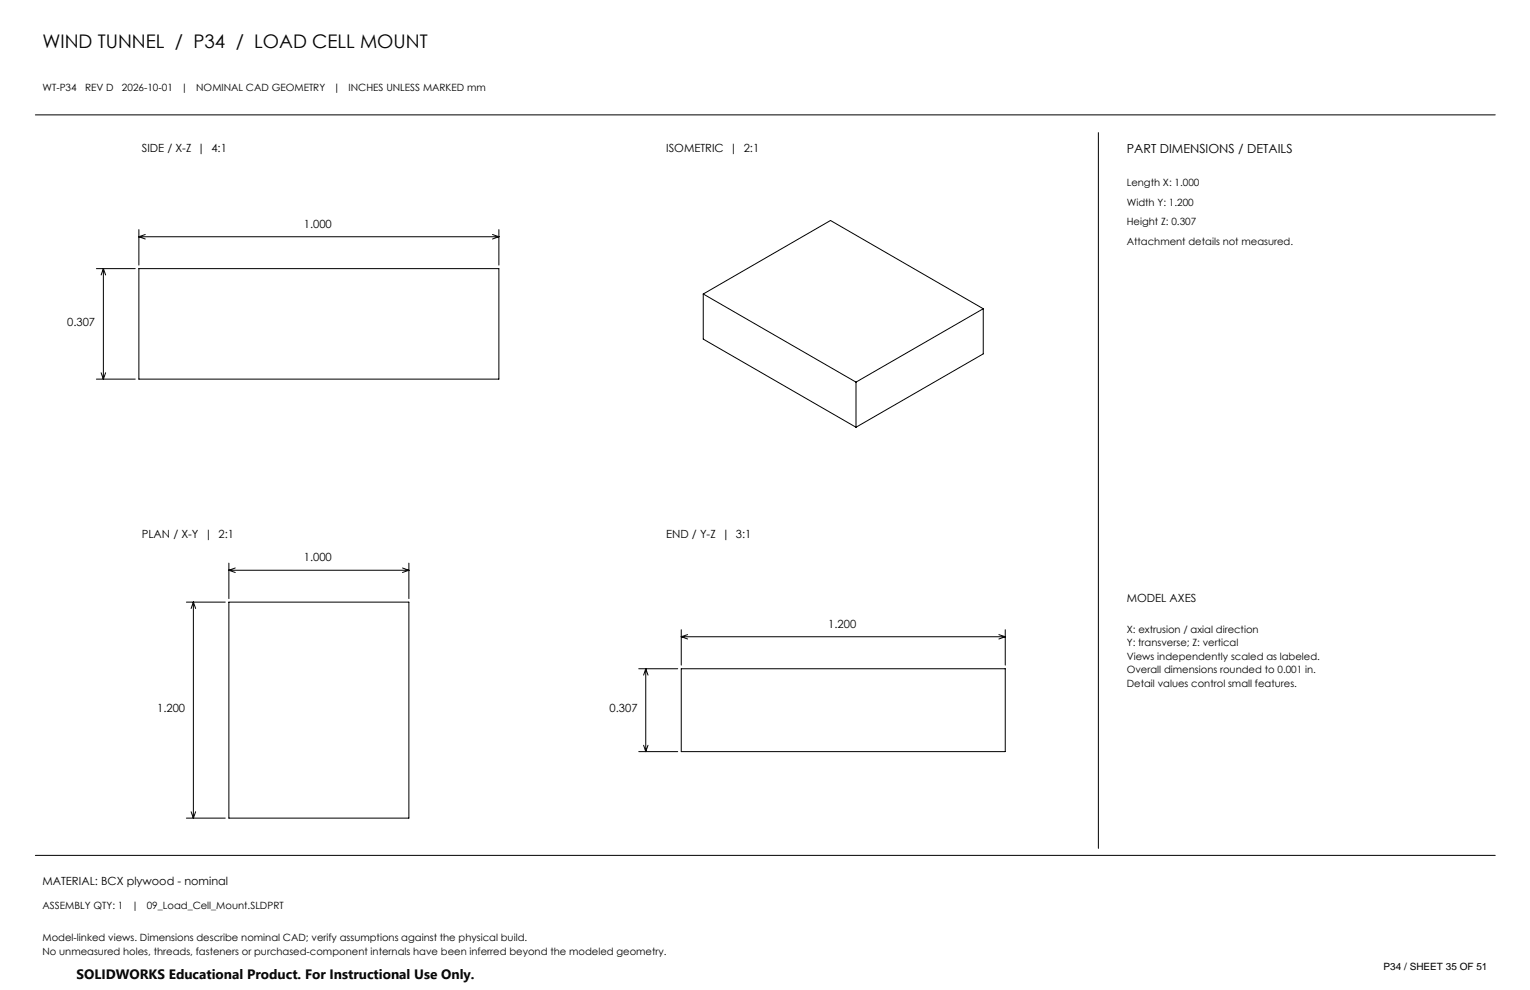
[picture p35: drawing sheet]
<svg xmlns="http://www.w3.org/2000/svg" width="432mm" height="279mm" viewBox="0 0 432 279" stroke-linecap="round" stroke-linejoin="round" font-family="sans-serif">
<defs><g id="words">
<text font-size="5.3" x="12" y="13.5">WIND TUNNEL / P34 / LOAD CELL MOUNT</text>
<text font-size="3.8" x="21.6" y="276.3">SOLIDWORKS Educational Product. For Instructional Use Only.</text>
<text font-size="3.5" x="318" y="43.2">PART DIMENSIONS / DETAILS</text>
<g font-size="3.2">
<text x="40" y="42.9">SIDE / X-Z | 4:1</text>
<text x="188" y="42.9">ISOMETRIC | 2:1</text>
<text x="85.8" y="64.3">1.000</text>
<text x="19" y="91.9">0.307</text>
<text x="40" y="151.9">PLAN / X-Y | 2:1</text>
<text x="188" y="151.9">END / Y-Z | 3:1</text>
<text x="85.8" y="158.4">1.000</text>
<text x="318" y="169.9">MODEL AXES</text>
<text x="233.7" y="177.2">1.200</text>
<text x="44.4" y="200.9">1.200</text>
<text x="172" y="200.9">0.307</text>
<text x="12" y="249.9">MATERIAL: BCX plywood - nominal</text>
</g>
<g font-size="2.8">
<text x="12" y="25.6">WT-P34</text>
<text x="24" y="25.6">REV D</text>
<text x="34.4" y="25.6">2026-10-01</text>
<text x="51.1" y="25.6">|</text>
<text x="55.4" y="25.6">NOMINAL CAD GEOMETRY</text>
<text x="94.1" y="25.6">|</text>
<text x="98.4" y="25.6">INCHES UNLESS MARKED mm</text>
<text x="318" y="52.6">Length X: 1.000</text>
<text x="318" y="58.1">Width Y: 1.200</text>
<text x="318" y="63.6">Height Z: 0.307</text>
<text x="318" y="69.1">Attachment details not measured.</text>
<text x="318" y="178.6">X: extrusion / axial direction</text>
<text x="318" y="182.4">Y: transverse; Z: vertical</text>
<text x="318" y="186.3">Views independently scaled as labeled.</text>
<text x="318" y="190.1">Overall dimensions rounded to 0.001 in.</text>
<text x="318" y="193.9">Detail values control small features.</text>
<text x="12" y="256.6">ASSEMBLY QTY: 1</text>
<text x="37.2" y="256.6">|</text>
<text x="41.4" y="256.6">09_Load_Cell_Mount.SLDPRT</text>
<text x="12" y="265.6">Model-linked views. Dimensions describe nominal CAD; verify assumptions against the physical build.</text>
<text x="12" y="269.4">No unmeasured holes, threads, fasteners or purchased-component internals have been inferred beyond the modeled geometry.</text>
<text x="390.5" y="273.8">P34 / SHEET 35 OF 51</text>
</g>
</g></defs>
<g fill="none" stroke="#000" stroke-width=".28">
<path d="M10 32.4h412M310 37.4v202M27.2 75.8h11M29.2 75.8v31.2M29.2 75.8l-.7 1.8M29.2 75.8l.6 1.8M39.2 64.8v10M39.2 75.8h101.6v31.2h-101.6zM39.2 66.8h101.6M39.2 66.8l1.8 .7M41 66.2l-1.8 .6M139 66.2l1.8 .6"/>
<path d="M140.8 64.8v10M140.8 66.8l-1.8 .7M198.5 83l43.1 24.8M198.5 83l35.9-20.8 43.1 24.9M198.5 83v12.7l43.1 24.9M277.5 87.1l-35.9 20.7M277.5 87.1v12.8l-35.9 20.7M27.2 107h11M28.5 105.2l.7 1.8M29.8 105.2l-.6 1.8M241.6 107.8v12.8M64.6 158.9v10"/>
<path d="M115.4 158.9v10M52.6 169.9h11M54.6 169.9v61M54.6 169.9l-.7 1.8M54.6 169.9l.6 1.8M64.6 169.9h50.8v61h-50.8zM64.6 160.9h50.8M64.6 160.9l1.8 .7M66.4 160.3l-1.8 .6M113.6 160.3l1.8 .6M115.4 160.9l-1.8 .7M192.3 177.7v10"/>
<path d="M192.3 179.7h91.4M192.3 179.7l1.8 .6M194.1 179.1l-1.8 .6M281.9 179.1l1.8 .6M283.7 177.7v10M283.7 179.7l-1.8 .6M180.3 188.7h11M182.2 188.7v23.4M182.2 188.7l-.6 1.8M182.2 188.7l.7 1.8M192.3 188.7h91.4v23.4h-91.4zM180.3 212.1h11"/>
<path d="M181.6 210.3l.6 1.8M182.9 210.3l-.7 1.8M52.6 230.9h11M53.9 229.1l.7 1.8M55.2 229.1l-.6 1.8M10 241.4h412"/>
</g>
<use href="#words"/>
</svg>
